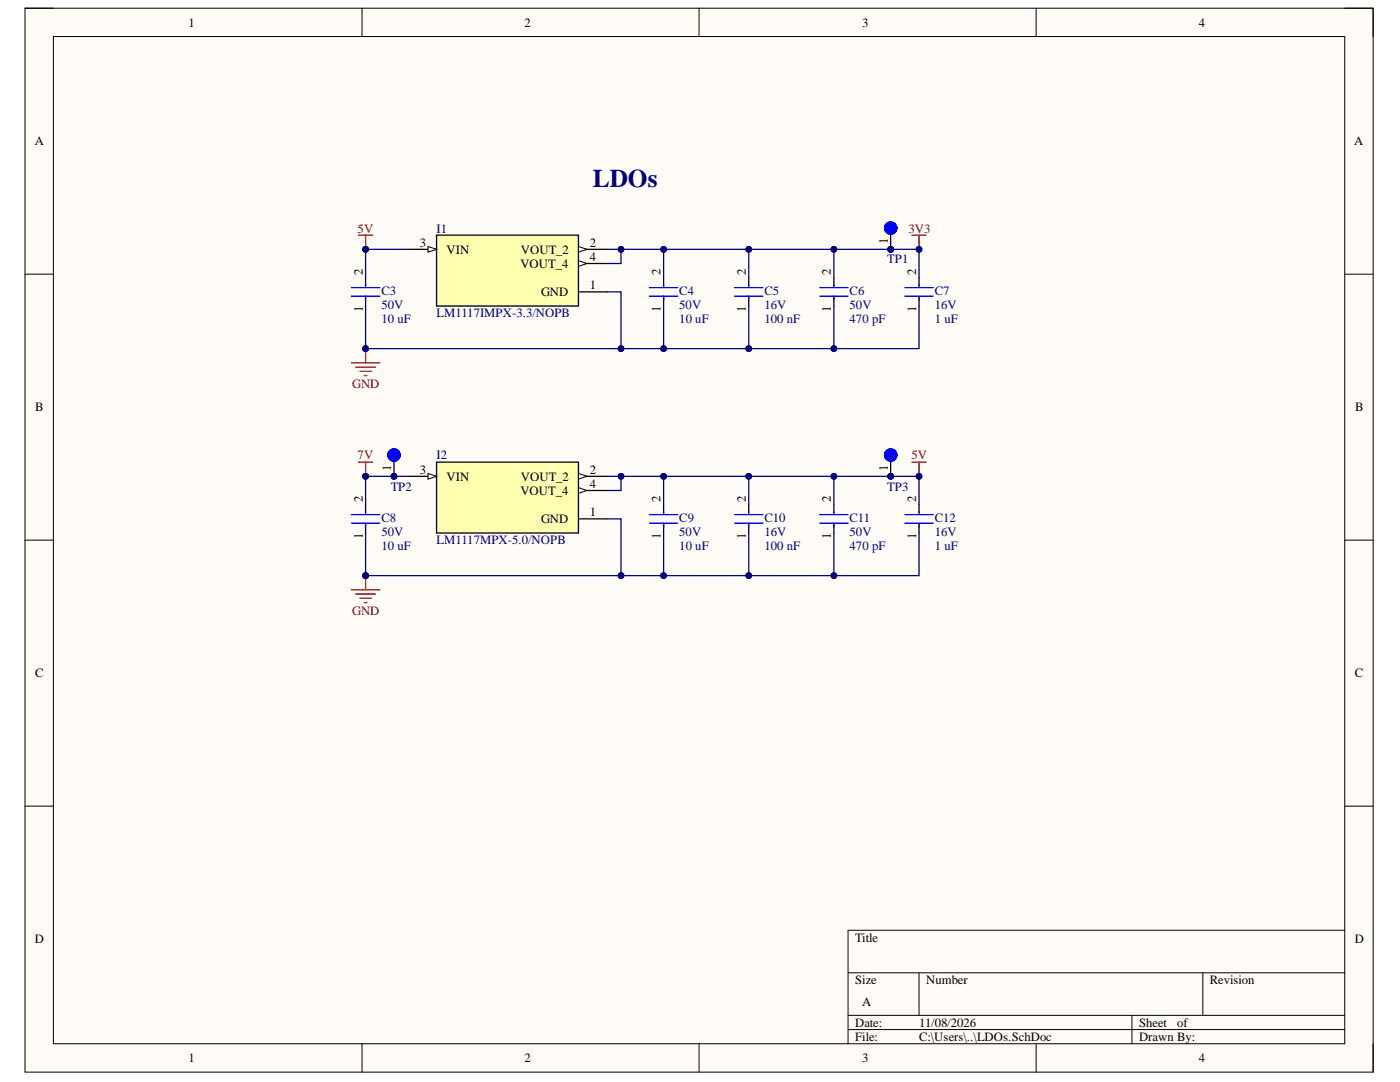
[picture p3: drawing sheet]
<svg xmlns="http://www.w3.org/2000/svg" width="279mm" height="216mm" viewBox="0 0 279 216" stroke-linecap="round" stroke-linejoin="round" font-family="sans-serif">
<defs><g id="words">
<text font-size="5.1" fill="#000080" x="118.3" y="37.3">LDOs</text>
<g font-size="2.5">
<text x="37.6" y="5.3">1</text>
<text x="104.7" y="5.3">2</text>
<text x="172.1" y="5.3">3</text>
<text x="239.2" y="5.3">4</text>
<text x="6.9" y="29">A</text>
<text x="270.3" y="29">A</text>
<text x="83.8" y="49.2">3</text>
<text x="89.1" y="50.6">VIN</text>
<text x="103.8" y="53.4">VOUT_4</text>
<text x="103.9" y="50.6">VOUT_2</text>
<text x="117.7" y="49.2">2</text>
<text x="117.7" y="52">4</text>
<text x="177.2" y="48.8" transform="rotate(-90 177.2 48.8)">1</text>
<text x="72.4" y="54.9" transform="rotate(-90 72.4 54.9)">2</text>
<text x="108" y="59.1">GND</text>
<text x="117.7" y="57.6">1</text>
<text x="131.8" y="54.9" transform="rotate(-90 131.8 54.9)">2</text>
<text x="148.8" y="54.9" transform="rotate(-90 148.8 54.9)">2</text>
<text x="165.8" y="54.9" transform="rotate(-90 165.8 54.9)">2</text>
<text x="182.8" y="54.9" transform="rotate(-90 182.8 54.9)">2</text>
<text x="72.4" y="62.3" transform="rotate(-90 72.4 62.3)">1</text>
<text x="131.8" y="62.3" transform="rotate(-90 131.8 62.3)">1</text>
<text x="148.8" y="62.3" transform="rotate(-90 148.8 62.3)">1</text>
<text x="165.8" y="62.3" transform="rotate(-90 165.8 62.3)">1</text>
<text x="182.8" y="62.3" transform="rotate(-90 182.8 62.3)">1</text>
<text x="7" y="82.1">B</text>
<text x="270.4" y="82.1">B</text>
<text x="78.1" y="94" transform="rotate(-90 78.1 94)">1</text>
<text x="83.8" y="94.5">3</text>
<text x="89.1" y="95.9">VIN</text>
<text x="103.9" y="95.9">VOUT_2</text>
<text x="117.7" y="94.5">2</text>
<text x="177.2" y="94" transform="rotate(-90 177.2 94)">1</text>
<text x="72.4" y="100.2" transform="rotate(-90 72.4 100.2)">2</text>
<text x="103.8" y="98.7">VOUT_4</text>
<text x="117.7" y="97.3">4</text>
<text x="131.8" y="100.2" transform="rotate(-90 131.8 100.2)">2</text>
<text x="148.8" y="100.2" transform="rotate(-90 148.8 100.2)">2</text>
<text x="165.8" y="100.2" transform="rotate(-90 165.8 100.2)">2</text>
<text x="182.8" y="100.2" transform="rotate(-90 182.8 100.2)">2</text>
<text x="72.4" y="107.6" transform="rotate(-90 72.4 107.6)">1</text>
<text x="108" y="104.4">GND</text>
<text x="117.7" y="103">1</text>
<text x="131.8" y="107.6" transform="rotate(-90 131.8 107.6)">1</text>
<text x="148.8" y="107.6" transform="rotate(-90 148.8 107.6)">1</text>
<text x="165.8" y="107.6" transform="rotate(-90 165.8 107.6)">1</text>
<text x="182.8" y="107.6" transform="rotate(-90 182.8 107.6)">1</text>
<text x="7" y="135.2">C</text>
<text x="270.4" y="135.2">C</text>
<text x="6.9" y="188.2">D</text>
<text x="170.7" y="187.9">Title</text>
<text x="270.4" y="188.2">D</text>
<text x="170.7" y="196.4">Size</text>
<text x="184.9" y="196.4">Number</text>
<text x="241.4" y="196.4">Revision</text>
<text x="172.1" y="200.7">A</text>
<text x="170.7" y="204.9">Date:</text>
<text x="170.7" y="207.7">File:</text>
<text x="183.4" y="204.9">11/08/2026</text>
<text x="183.4" y="207.7">C:\Users\..\LDOs.SchDoc</text>
<text x="227.3" y="204.9">Sheet</text>
<text x="227.3" y="207.7">Drawn By:</text>
<text x="234.9" y="204.9">of</text>
<text x="37.6" y="212">1</text>
<text x="104.7" y="212">2</text>
<text x="172.1" y="212">3</text>
<text x="239.2" y="212">4</text>
</g>
<g font-size="2.5" fill="#800000">
<text x="71.4" y="46.4">5V</text>
<text x="181.3" y="46.4">3V3</text>
<text x="70.3" y="77.5">GND</text>
<text x="71.4" y="91.6">7V</text>
<text x="181.9" y="91.6">5V</text>
<text x="70.3" y="122.8">GND</text>
</g>
<g font-size="2.5" fill="#000080">
<text x="87.1" y="46.4">I1</text>
<text x="177.1" y="52.6">TP1</text>
<text x="76.1" y="58.8">C3</text>
<text x="135.6" y="58.8">C4</text>
<text x="152.6" y="58.8">C5</text>
<text x="169.6" y="58.8">C6</text>
<text x="186.6" y="58.8">C7</text>
<text x="76.1" y="61.6">50V</text>
<text x="76.1" y="64.5">10 uF</text>
<text x="87.1" y="63.3">LM1117IMPX-3.3/NOPB</text>
<text x="135.6" y="61.6">50V</text>
<text x="135.6" y="64.5">10 uF</text>
<text x="152.6" y="61.6">16V</text>
<text x="152.6" y="64.5">100 nF</text>
<text x="169.6" y="61.6">50V</text>
<text x="169.6" y="64.5">470 pF</text>
<text x="186.6" y="61.6">16V</text>
<text x="186.6" y="64.5">1 uF</text>
<text x="87.1" y="91.6">I2</text>
<text x="78" y="97.9">TP2</text>
<text x="177.1" y="97.9">TP3</text>
<text x="76.1" y="106.9">50V</text>
<text x="76.1" y="104.1">C8</text>
<text x="135.6" y="106.9">50V</text>
<text x="135.6" y="104.1">C9</text>
<text x="152.6" y="106.9">16V</text>
<text x="152.6" y="104.1">C10</text>
<text x="169.6" y="106.9">50V</text>
<text x="169.6" y="104.1">C11</text>
<text x="186.6" y="106.9">16V</text>
<text x="186.6" y="104.1">C12</text>
<text x="76.1" y="109.8">10 uF</text>
<text x="87.1" y="108.6">LM1117MPX-5.0/NOPB</text>
<text x="135.6" y="109.8">10 uF</text>
<text x="152.6" y="109.8">100 nF</text>
<text x="169.6" y="109.8">470 pF</text>
<text x="186.6" y="109.8">1 uF</text>
</g>
</g></defs>
<path d="M5 1.6h269v212.3h-269z" fill-rule="evenodd" fill="#fffcf8"/>
<path d="M5 1.6h269v212.3h-269z" fill="none" stroke="#000" stroke-width=".2"/>
<path d="M10.7 7.3h257.7v201h-257.7z" fill-rule="evenodd" fill="#fffcf8"/>
<g fill="none" stroke="#000" stroke-width=".2">
<path d="M5 1.6h5.7M10.7 7.3h257.7v201h-257.7zM72.3 1.6v5.7M139.5 1.6v5.7M206.8 1.6v5.7M268.4 1.6h5.6v5.7M5 54.7h5.7M268.4 54.7h5.6M5 107.8h5.7M268.4 107.8h5.6M5 160.9h5.7M268.4 160.9h5.6"/>
<path d="M169.3 194.1h99.1M183.4 194.1v8.5M240.1 194.1v8.5M268.4 185.6h-99.1v22.7M72.3 208.3v5.6M139.5 208.3v5.6M169.3 202.6h99.1M169.3 205.4h99.1M206.8 208.3v5.6M225.9 202.6v5.7M274 208.3v5.6"/>
</g>
<path d="M87.1 46.9h28.3v14.2h-28.3z" fill-rule="evenodd" fill="#ffffb0"/>
<path d="M81.5 49.8h5.6M87.1 46.9h28.3v14.2h-28.3z" fill="none" stroke="#000" stroke-width=".25"/>
<path d="M85.4 49.2l1.7 .6-1.7 .5z" fill="#f8fcff"/>
<path d="M85.4 49.2l1.7 .6-1.7 .5z" fill="none" stroke="#000" stroke-width=".2"/>
<path d="M115.4 49.8h5.7" fill="none" stroke="#000" stroke-width=".25"/>
<path d="M115.4 49.2l1.7 .6-1.7 .5z" fill="#f8fcff"/>
<path d="M115.4 49.2l1.7 .6-1.7 .5z" fill="none" stroke="#000" stroke-width=".2"/>
<path d="M115.4 52.6h5.7" fill="none" stroke="#000" stroke-width=".25"/>
<path d="M115.4 52l1.7 .6-1.7 .6z" fill="#f8fcff"/>
<path d="M115.4 52l1.7 .6-1.7 .6z" fill="none" stroke="#000" stroke-width=".2"/>
<path d="M115.4 58.2h5.7" fill="none" stroke="#000" stroke-width=".25"/>
<path d="M87.1 92.2h28.3v14.2h-28.3z" fill-rule="evenodd" fill="#ffffb0"/>
<path d="M81.5 95h5.6M87.1 92.2h28.3v14.2h-28.3z" fill="none" stroke="#000" stroke-width=".25"/>
<path d="M85.4 94.5l1.7 .5-1.7 .6z" fill="#f8fcff"/>
<path d="M85.4 94.5l1.7 .5-1.7 .6z" fill="none" stroke="#000" stroke-width=".2"/>
<path d="M115.4 95h5.7" fill="none" stroke="#000" stroke-width=".25"/>
<path d="M115.4 94.5l1.7 .5-1.7 .6z" fill="#f8fcff"/>
<path d="M115.4 94.5l1.7 .5-1.7 .6z" fill="none" stroke="#000" stroke-width=".2"/>
<path d="M115.4 97.9h5.7" fill="none" stroke="#000" stroke-width=".25"/>
<path d="M115.4 97.3l1.7 .6-1.7 .5z" fill="#f8fcff"/>
<path d="M115.4 97.3l1.7 .6-1.7 .5z" fill="none" stroke="#000" stroke-width=".2"/>
<path d="M115.4 103.5h5.7" fill="none" stroke="#000" stroke-width=".25"/>
<path d="M70.1 72.4h5.7M71 73.2h3.9M71.8 74.1h2.3M72.7 74.9h.5M73 69.6v2.8" fill="none" stroke="#800000" stroke-width=".25"/>
<circle cx="73" cy="69.6" r=".57" fill="#000080"/>
<circle cx="73" cy="69.6" r=".57" fill="none" stroke="#000080" stroke-width=".2"/>
<path d="M71.5 46.9h2.9M73 46.9v2.9" fill="none" stroke="#800000" stroke-width=".25"/>
<circle cx="73" cy="49.8" r=".57" fill="#000080"/>
<circle cx="73" cy="49.8" r=".57" fill="none" stroke="#000080" stroke-width=".2"/>
<path d="M149.4 55.4v1.7M149.4 59.1v2M166.4 55.4v1.7M166.4 59.1v2M183.4 55.4v1.7M183.4 59.1v2" fill="none" stroke="#000" stroke-width=".25"/>
<path d="M146.6 59.1h5.7M146.6 57.4h5.7M149.4 56.8v.3M149.4 59.1v.8M163.6 59.1h5.7M163.6 57.4h5.7M166.4 56.8v.3M166.4 59.1v.8M180.6 59.1h5.6M180.6 57.4h5.6M183.4 56.8v.3M183.4 59.1v.8" fill="none" stroke="#00f" stroke-width=".25"/>
<path d="M70.1 117.7h5.7M71 118.5h3.9M71.8 119.4h2.3M73 114.9v2.8M72.7 120.2h.5" fill="none" stroke="#800000" stroke-width=".25"/>
<circle cx="73" cy="114.9" r=".57" fill="#000080"/>
<circle cx="73" cy="114.9" r=".57" fill="none" stroke="#000080" stroke-width=".2"/>
<path d="M71.5 92.2h2.9M73 92.2v2.8" fill="none" stroke="#800000" stroke-width=".25"/>
<circle cx="73" cy="95" r=".57" fill="#000080"/>
<circle cx="73" cy="95" r=".57" fill="none" stroke="#000080" stroke-width=".2"/>
<path d="M149.4 100.7v1.7M149.4 104.4v2M166.4 100.7v1.7M166.4 104.4v2M183.4 100.7v1.7M183.4 104.4v2" fill="none" stroke="#000" stroke-width=".25"/>
<path d="M146.6 104.4h5.7M146.6 102.7h5.7M149.4 102.1v.3M149.4 104.4v.8M163.6 104.4h5.7M163.6 102.7h5.7M166.4 102.1v.3M166.4 104.4v.8M180.6 104.4h5.6M180.6 102.7h5.6M183.4 102.1v.3M183.4 104.4v.8" fill="none" stroke="#00f" stroke-width=".25"/>
<path d="M182 46.9h2.8M183.4 46.9v2.9" fill="none" stroke="#800000" stroke-width=".25"/>
<circle cx="183.4" cy="49.8" r=".57" fill="#000080"/>
<circle cx="183.4" cy="49.8" r=".57" fill="none" stroke="#000080" stroke-width=".2"/>
<path d="M182 92.2h2.8M183.4 92.2v2.8" fill="none" stroke="#800000" stroke-width=".25"/>
<circle cx="183.4" cy="95" r=".57" fill="#000080"/>
<circle cx="183.4" cy="95" r=".57" fill="none" stroke="#000080" stroke-width=".2"/>
<path d="M73 55.4v1.7M73 59.1v2M132.4 55.4v1.7M132.4 59.1v2M73 100.7v1.7M73 104.4v2M132.4 100.7v1.7M132.4 104.4v2" fill="none" stroke="#000" stroke-width=".25"/>
<g fill="none" stroke="#00f" stroke-width=".25">
<path d="M70.1 59.1h5.7M70.1 57.4h5.7M73 56.8v.3M73 59.1v.8M129.6 59.1h5.7M129.6 57.4h5.7M132.4 56.8v.3M132.4 59.1v.8M70.1 104.4h5.7M70.1 102.7h5.7M73 102.1v.3M73 104.4v.8"/>
<path d="M129.6 104.4h5.7M129.6 102.7h5.7M132.4 102.1v.3M132.4 104.4v.8"/>
</g>
<path d="M73 49.8h8.5" fill="none" stroke="#000080" stroke-width=".25"/>
<circle cx="73" cy="49.8" r=".57" fill="#000080"/>
<circle cx="73" cy="49.8" r=".57" fill="none" stroke="#000080" stroke-width=".2"/>
<path d="M123.9 49.8v2.8h-2.8" fill="none" stroke="#000080" stroke-width=".25"/>
<circle cx="123.9" cy="49.8" r=".57" fill="#000080"/>
<circle cx="123.9" cy="49.8" r=".57" fill="none" stroke="#000080" stroke-width=".2"/>
<path d="M121.1 58.2h2.8v11.4" fill="none" stroke="#000080" stroke-width=".25"/>
<circle cx="123.9" cy="69.6" r=".57" fill="#000080"/>
<circle cx="123.9" cy="69.6" r=".57" fill="none" stroke="#000080" stroke-width=".2"/>
<path d="M73 49.8v5.6" fill="none" stroke="#000080" stroke-width=".25"/>
<circle cx="73" cy="49.8" r=".57" fill="#000080"/>
<circle cx="73" cy="49.8" r=".57" fill="none" stroke="#000080" stroke-width=".2"/>
<path d="M73 61.1v8.5" fill="none" stroke="#000080" stroke-width=".25"/>
<circle cx="73" cy="69.6" r=".57" fill="#000080"/>
<circle cx="73" cy="69.6" r=".57" fill="none" stroke="#000080" stroke-width=".2"/>
<path d="M183.4 61.1v8.5h-110.4" fill="none" stroke="#000080" stroke-width=".25"/>
<circle cx="73" cy="69.6" r=".57" fill="#000080"/>
<circle cx="73" cy="69.6" r=".57" fill="none" stroke="#000080" stroke-width=".2"/>
<circle cx="123.9" cy="69.6" r=".57" fill="#000080"/>
<circle cx="123.9" cy="69.6" r=".57" fill="none" stroke="#000080" stroke-width=".2"/>
<circle cx="132.4" cy="69.6" r=".57" fill="#000080"/>
<circle cx="132.4" cy="69.6" r=".57" fill="none" stroke="#000080" stroke-width=".2"/>
<circle cx="149.4" cy="69.6" r=".57" fill="#000080"/>
<circle cx="149.4" cy="69.6" r=".57" fill="none" stroke="#000080" stroke-width=".2"/>
<circle cx="166.4" cy="69.6" r=".57" fill="#000080"/>
<circle cx="166.4" cy="69.6" r=".57" fill="none" stroke="#000080" stroke-width=".2"/>
<path d="M121.1 49.8h62.3v5.6" fill="none" stroke="#000080" stroke-width=".25"/>
<circle cx="183.4" cy="49.8" r=".57" fill="#000080"/>
<circle cx="183.4" cy="49.8" r=".57" fill="none" stroke="#000080" stroke-width=".2"/>
<circle cx="177.7" cy="49.8" r=".57" fill="#000080"/>
<circle cx="177.7" cy="49.8" r=".57" fill="none" stroke="#000080" stroke-width=".2"/>
<circle cx="166.4" cy="49.8" r=".57" fill="#000080"/>
<circle cx="166.4" cy="49.8" r=".57" fill="none" stroke="#000080" stroke-width=".2"/>
<circle cx="149.4" cy="49.8" r=".57" fill="#000080"/>
<circle cx="149.4" cy="49.8" r=".57" fill="none" stroke="#000080" stroke-width=".2"/>
<circle cx="132.4" cy="49.8" r=".57" fill="#000080"/>
<circle cx="132.4" cy="49.8" r=".57" fill="none" stroke="#000080" stroke-width=".2"/>
<circle cx="123.9" cy="49.8" r=".57" fill="#000080"/>
<circle cx="123.9" cy="49.8" r=".57" fill="none" stroke="#000080" stroke-width=".2"/>
<path d="M166.4 49.8v5.6" fill="none" stroke="#000080" stroke-width=".25"/>
<circle cx="166.4" cy="49.8" r=".57" fill="#000080"/>
<circle cx="166.4" cy="49.8" r=".57" fill="none" stroke="#000080" stroke-width=".2"/>
<path d="M166.4 61.1v8.5" fill="none" stroke="#000080" stroke-width=".25"/>
<circle cx="166.4" cy="69.6" r=".57" fill="#000080"/>
<circle cx="166.4" cy="69.6" r=".57" fill="none" stroke="#000080" stroke-width=".2"/>
<path d="M73 95h8.5" fill="none" stroke="#000080" stroke-width=".25"/>
<circle cx="78.6" cy="95" r=".57" fill="#000080"/>
<circle cx="78.6" cy="95" r=".57" fill="none" stroke="#000080" stroke-width=".2"/>
<circle cx="73" cy="95" r=".57" fill="#000080"/>
<circle cx="73" cy="95" r=".57" fill="none" stroke="#000080" stroke-width=".2"/>
<path d="M123.9 95v2.9h-2.8" fill="none" stroke="#000080" stroke-width=".25"/>
<circle cx="123.9" cy="95" r=".57" fill="#000080"/>
<circle cx="123.9" cy="95" r=".57" fill="none" stroke="#000080" stroke-width=".2"/>
<path d="M149.4 61.1v8.5" fill="none" stroke="#000080" stroke-width=".25"/>
<circle cx="149.4" cy="69.6" r=".57" fill="#000080"/>
<circle cx="149.4" cy="69.6" r=".57" fill="none" stroke="#000080" stroke-width=".2"/>
<path d="M149.4 49.8v5.6" fill="none" stroke="#000080" stroke-width=".25"/>
<circle cx="149.4" cy="49.8" r=".57" fill="#000080"/>
<circle cx="149.4" cy="49.8" r=".57" fill="none" stroke="#000080" stroke-width=".2"/>
<path d="M132.4 49.8v5.6" fill="none" stroke="#000080" stroke-width=".25"/>
<circle cx="132.4" cy="49.8" r=".57" fill="#000080"/>
<circle cx="132.4" cy="49.8" r=".57" fill="none" stroke="#000080" stroke-width=".2"/>
<path d="M132.4 61.1v8.5" fill="none" stroke="#000080" stroke-width=".25"/>
<circle cx="132.4" cy="69.6" r=".57" fill="#000080"/>
<circle cx="132.4" cy="69.6" r=".57" fill="none" stroke="#000080" stroke-width=".2"/>
<path d="M121.1 95h62.3v5.7" fill="none" stroke="#000080" stroke-width=".25"/>
<circle cx="183.4" cy="95" r=".57" fill="#000080"/>
<circle cx="183.4" cy="95" r=".57" fill="none" stroke="#000080" stroke-width=".2"/>
<circle cx="177.7" cy="95" r=".57" fill="#000080"/>
<circle cx="177.7" cy="95" r=".57" fill="none" stroke="#000080" stroke-width=".2"/>
<circle cx="166.4" cy="95" r=".57" fill="#000080"/>
<circle cx="166.4" cy="95" r=".57" fill="none" stroke="#000080" stroke-width=".2"/>
<circle cx="149.4" cy="95" r=".57" fill="#000080"/>
<circle cx="149.4" cy="95" r=".57" fill="none" stroke="#000080" stroke-width=".2"/>
<circle cx="132.4" cy="95" r=".57" fill="#000080"/>
<circle cx="132.4" cy="95" r=".57" fill="none" stroke="#000080" stroke-width=".2"/>
<circle cx="123.9" cy="95" r=".57" fill="#000080"/>
<circle cx="123.9" cy="95" r=".57" fill="none" stroke="#000080" stroke-width=".2"/>
<path d="M121.1 103.5h2.8v11.4" fill="none" stroke="#000080" stroke-width=".25"/>
<circle cx="123.9" cy="114.9" r=".57" fill="#000080"/>
<circle cx="123.9" cy="114.9" r=".57" fill="none" stroke="#000080" stroke-width=".2"/>
<path d="M73 95v5.7" fill="none" stroke="#000080" stroke-width=".25"/>
<circle cx="73" cy="95" r=".57" fill="#000080"/>
<circle cx="73" cy="95" r=".57" fill="none" stroke="#000080" stroke-width=".2"/>
<path d="M73 106.4v8.5" fill="none" stroke="#000080" stroke-width=".25"/>
<circle cx="73" cy="114.9" r=".57" fill="#000080"/>
<circle cx="73" cy="114.9" r=".57" fill="none" stroke="#000080" stroke-width=".2"/>
<path d="M183.4 106.4v8.5h-110.4" fill="none" stroke="#000080" stroke-width=".25"/>
<circle cx="73" cy="114.9" r=".57" fill="#000080"/>
<circle cx="73" cy="114.9" r=".57" fill="none" stroke="#000080" stroke-width=".2"/>
<circle cx="123.9" cy="114.9" r=".57" fill="#000080"/>
<circle cx="123.9" cy="114.9" r=".57" fill="none" stroke="#000080" stroke-width=".2"/>
<circle cx="132.4" cy="114.9" r=".57" fill="#000080"/>
<circle cx="132.4" cy="114.9" r=".57" fill="none" stroke="#000080" stroke-width=".2"/>
<circle cx="149.4" cy="114.9" r=".57" fill="#000080"/>
<circle cx="149.4" cy="114.9" r=".57" fill="none" stroke="#000080" stroke-width=".2"/>
<circle cx="166.4" cy="114.9" r=".57" fill="#000080"/>
<circle cx="166.4" cy="114.9" r=".57" fill="none" stroke="#000080" stroke-width=".2"/>
<path d="M166.4 95v5.7" fill="none" stroke="#000080" stroke-width=".25"/>
<circle cx="166.4" cy="95" r=".57" fill="#000080"/>
<circle cx="166.4" cy="95" r=".57" fill="none" stroke="#000080" stroke-width=".2"/>
<path d="M166.4 106.4v8.5" fill="none" stroke="#000080" stroke-width=".25"/>
<circle cx="166.4" cy="114.9" r=".57" fill="#000080"/>
<circle cx="166.4" cy="114.9" r=".57" fill="none" stroke="#000080" stroke-width=".2"/>
<path d="M149.4 106.4v8.5" fill="none" stroke="#000080" stroke-width=".25"/>
<circle cx="149.4" cy="114.9" r=".57" fill="#000080"/>
<circle cx="149.4" cy="114.9" r=".57" fill="none" stroke="#000080" stroke-width=".2"/>
<path d="M149.4 95v5.7" fill="none" stroke="#000080" stroke-width=".25"/>
<circle cx="149.4" cy="95" r=".57" fill="#000080"/>
<circle cx="149.4" cy="95" r=".57" fill="none" stroke="#000080" stroke-width=".2"/>
<path d="M132.4 95v5.7" fill="none" stroke="#000080" stroke-width=".25"/>
<circle cx="132.4" cy="95" r=".57" fill="#000080"/>
<circle cx="132.4" cy="95" r=".57" fill="none" stroke="#000080" stroke-width=".2"/>
<path d="M132.4 106.4v8.5" fill="none" stroke="#000080" stroke-width=".25"/>
<circle cx="132.4" cy="114.9" r=".57" fill="#000080"/>
<circle cx="132.4" cy="114.9" r=".57" fill="none" stroke="#000080" stroke-width=".2"/>
<circle cx="78.6" cy="95" r=".57" fill="#000080"/>
<circle cx="78.6" cy="95" r=".57" fill="none" stroke="#000080" stroke-width=".2"/>
<path d="M78.6 90.8v4.2" fill="none" stroke="#000" stroke-width=".25"/>
<circle cx="78.6" cy="95" r=".57" fill="#000080"/>
<circle cx="78.6" cy="95" r=".57" fill="none" stroke="#000080" stroke-width=".2"/>
<circle cx="78.6" cy="90.8" r=".63" fill="none" stroke="#00f" stroke-width="1.4"/>
<circle cx="177.7" cy="95" r=".57" fill="#000080"/>
<circle cx="177.7" cy="95" r=".57" fill="none" stroke="#000080" stroke-width=".2"/>
<path d="M177.7 90.8v4.2" fill="none" stroke="#000" stroke-width=".25"/>
<circle cx="177.7" cy="95" r=".57" fill="#000080"/>
<circle cx="177.7" cy="95" r=".57" fill="none" stroke="#000080" stroke-width=".2"/>
<circle cx="177.8" cy="90.8" r=".63" fill="none" stroke="#00f" stroke-width="1.4"/>
<circle cx="177.7" cy="49.8" r=".57" fill="#000080"/>
<circle cx="177.7" cy="49.8" r=".57" fill="none" stroke="#000080" stroke-width=".2"/>
<path d="M177.7 45.5v4.3" fill="none" stroke="#000" stroke-width=".25"/>
<circle cx="177.7" cy="49.8" r=".57" fill="#000080"/>
<circle cx="177.7" cy="49.8" r=".57" fill="none" stroke="#000080" stroke-width=".2"/>
<circle cx="177.8" cy="45.5" r=".63" fill="none" stroke="#00f" stroke-width="1.4"/>
<use href="#words"/>
</svg>
